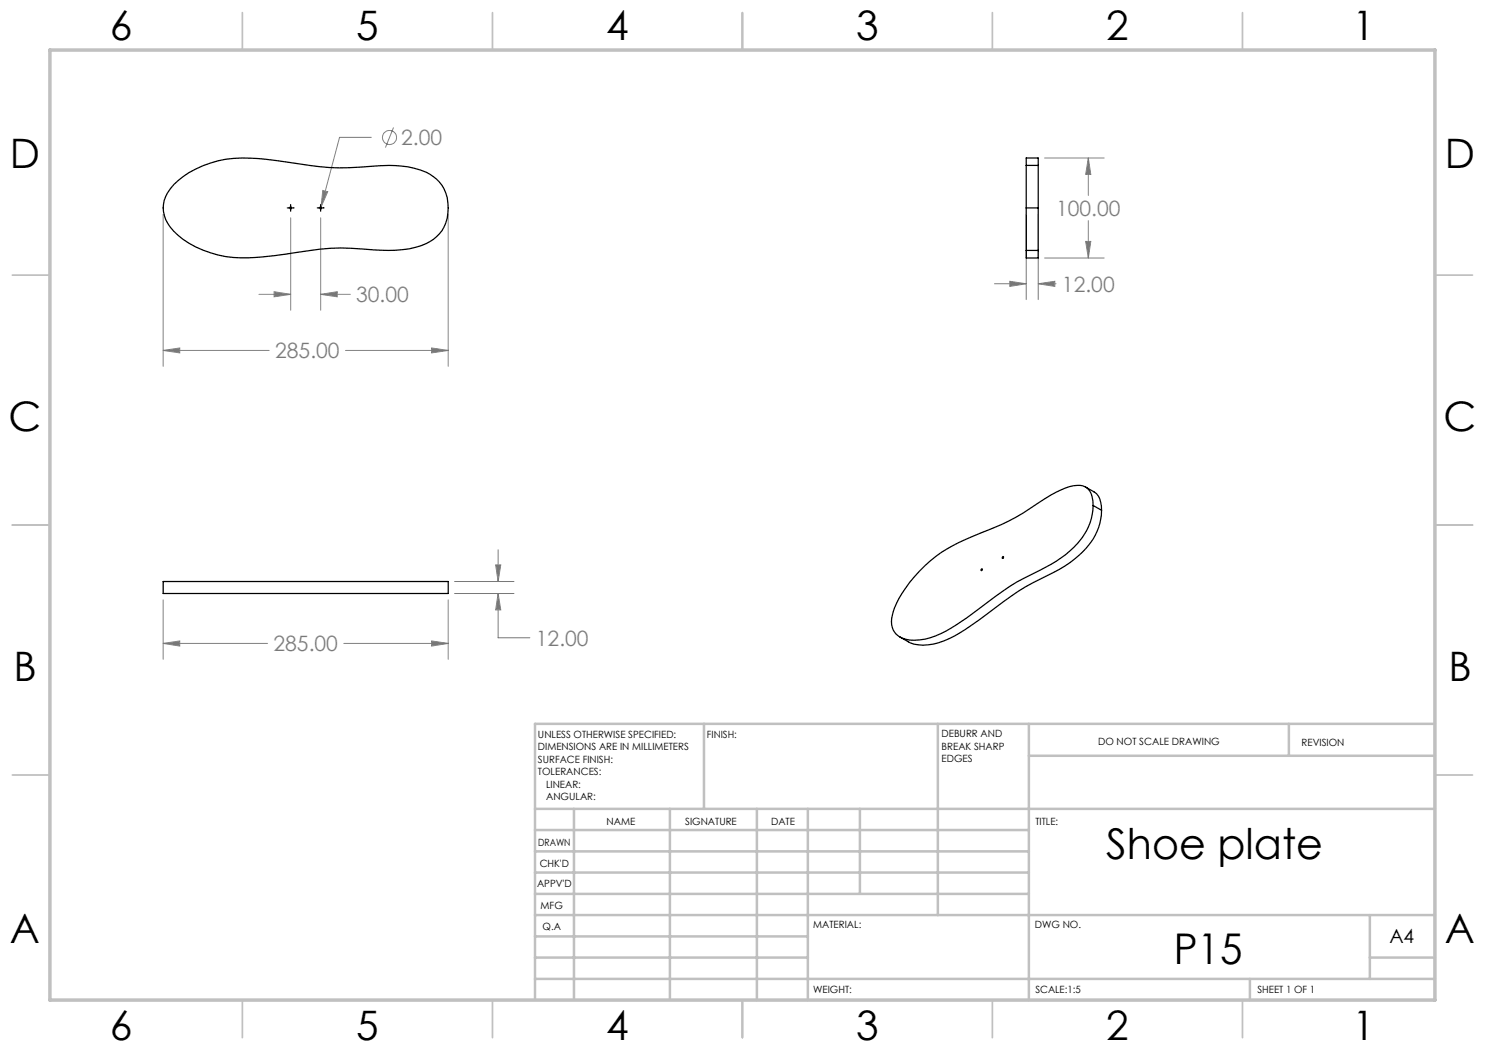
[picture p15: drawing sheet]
<svg xmlns="http://www.w3.org/2000/svg" width="297mm" height="210mm" viewBox="0 0 297 210" stroke-linecap="round" stroke-linejoin="round" font-family="sans-serif">
<defs><g id="words">
<g font-size="8.5">
<text x="221.2" y="171.8">Shoe plate</text>
<text x="234.7" y="192.7">P15</text>
</g>
<g font-size="8.1">
<text x="22" y="8">6</text>
<text x="71.2" y="8">5</text>
<text x="121.2" y="8">4</text>
<text x="171.3" y="8">3</text>
<text x="221.3" y="8">2</text>
<text x="270.5" y="8">1</text>
<text x="2" y="33.6">D</text>
<text x="289" y="33.6">D</text>
<text x="1.7" y="86.1">C</text>
<text x="288.7" y="86.1">C</text>
<text x="2.7" y="136.1">B</text>
<text x="289.7" y="136.1">B</text>
<text x="2" y="188.6">A</text>
<text x="289" y="188.6">A</text>
<text x="22" y="208">6</text>
<text x="71.2" y="208">5</text>
<text x="121.2" y="208">4</text>
<text x="171.3" y="208">3</text>
<text x="221.3" y="208">2</text>
<text x="270.5" y="208">1</text>
</g>
<g font-size="4.2" fill="#808080">
<text x="80.2" y="29">2.00</text>
<text x="211.2" y="43.2">100.00</text>
<text x="212.4" y="58.3">12.00</text>
<text x="71.2" y="60.4">30.00</text>
<text x="55" y="71.7">285.00</text>
<text x="54.7" y="130.3">285.00</text>
<text x="107.2" y="129.1">12.00</text>
</g>
<text font-size="3.9" x="277.9" y="188.5">A4</text>
<g font-size="2">
<text x="107.6" y="147.6">UNLESS OTHERWISE SPECIFIED:</text>
<text x="141.4" y="147.6">FINISH:</text>
<text x="188.3" y="147.5">DEBURR AND</text>
<text x="188.3" y="150">BREAK SHARP</text>
<text x="219.6" y="149">DO NOT SCALE DRAWING</text>
<text x="260.3" y="149.2">REVISION</text>
<text x="107.6" y="150.1">DIMENSIONS ARE IN MILLIMETERS</text>
<text x="107.6" y="152.6">SURFACE FINISH:</text>
<text x="107.6" y="155.1">TOLERANCES:</text>
<text x="188.3" y="152.5">EDGES</text>
<text x="109.2" y="157.6">LINEAR:</text>
<text x="109.2" y="160.1">ANGULAR:</text>
<text x="121.3" y="165">NAME</text>
<text x="137" y="164.9">SIGNATURE</text>
<text x="154.2" y="164.9">DATE</text>
<text x="207.1" y="164.9">TITLE:</text>
<text x="107.6" y="169.1">DRAWN</text>
<text x="107.9" y="173.3">CHK'D</text>
<text x="107.4" y="177.4">APPV'D</text>
<text x="108.1" y="181.8">MFG</text>
<text x="108.5" y="186">Q.A</text>
<text x="162.6" y="185.5">MATERIAL:</text>
<text x="207" y="185.5">DWG NO.</text>
<text x="162.6" y="198.5">WEIGHT:</text>
<text x="207.1" y="198.6">SCALE:1:5</text>
<text x="251.5" y="198.6">SHEET 1 OF 1</text>
</g>
</g></defs>
<g fill="none" stroke="#808080" stroke-width=".2">
<path d="M64.6 38.1l.9 .2-1.3 3.1zM74.3 27.5h-6.4l-3.7 13.9M78.7 25.5l-1.6 4M208.9 31.6h11.9M217.7 31.6l.5 3.3h-1.1zM217.7 31.6v7.5M32.6 42.9v30.4M51.8 58.9h6.3M54.8 58.3l3.3 .6-3.3 .5zM58.1 43.6v18.4M64.1 58.9l3.4-.6v1.1zM64.1 43.6v18.4"/>
<path d="M64.1 58.9h6M89.6 42.9v30.4M198.9 56.8h6.3M202 56.3l3.2 .5-3.2 .5zM205.2 42.9v17M207.6 56.8l3.4-.5v1zM207.6 42.9v17M207.6 56.8h3.6M208.9 51.6h11.9M217.1 48.3h1.1l-.5 3.3zM217.7 44.1v7.5M32.6 70.1l3.3-.5v1z"/>
<path d="M32.6 70.1h21.2M69.1 70.1h20.5M86.3 69.6l3.3 .5-3.3 .5zM32.6 120v11.9M89.6 120v11.9M90.9 116.3h11.9M90.9 118.7h11.9M99.1 113h1.1l-.6 3.3zM99.6 118.7l.6 3.3h-1.1zM99.6 118.7v8.9h6.4M99.6 110v6.3M32.6 128.7l3.3-.5v1z"/>
<path d="M32.6 128.7h20.9M68.8 128.7h20.8M86.3 128.2l3.3 .5-3.3 .5z"/>
<circle cx="77.9" cy="27.5" r="1.41"/>
</g>
<path d="M57.4 41.6h1.4M58.1 40.9v1.4M63.4 41.6h1.4M64.1 40.9v1.4" fill="none" stroke="#000" stroke-width=".2"/>
<g fill="none" stroke="#c0c0c0" stroke-width=".35">
<path d="M48.5 2.5v7.5M98.5 2.5v7.5M148.5 2.5v7.5M198.5 2.5v7.5M248.5 2.5v7.5M2.5 55h7.5M287 55h7.5M2.5 105h7.5M287 105h7.5M2.5 155h7.5M287 155h7.5M48.5 200v7.5"/>
<path d="M98.5 200v7.5M148.5 200v7.5M198.5 200v7.5M248.5 200v7.5"/>
</g>
<g fill="none" stroke="#c0c0c0" stroke-width=".5">
<path d="M140.8 144.8v17M187.6 144.8v38.2M205.8 144.8v55.2M205.8 151.2h81.2M257.8 144.8v6.4M287 144.8h-180v55.2M107 161.8h180M107 178.8h98.8M107 174.5h98.8M107 170.3h98.8M107 166h98.8M114.8 161.8v38.2"/>
<path d="M134 161.8v38.2M151.4 161.8v38.2M161.6 161.8v38.2M172 161.8v17M107 195.8h180M107 191.5h54.6M107 187.3h54.6M107 183h180M250 195.8v4.2M274 191.5h13M274 183v12.8"/>
</g>
<path d="M10 10h277v190h-277z" fill="none" stroke="#c0c0c0" stroke-width=".7"/>
<path d="M64.6 38.1l-.4 3.3 1.3-3.1zM54.8 58.3l3.3 .6-3.3 .5zM64.1 58.9l3.4-.6v1.1zM32.6 70.1l3.3-.5v1zM86.3 69.6l3.3 .5-3.3 .5zM99.1 113h1.1l-.6 3.3zM99.6 118.7l.6 3.3h-1.1zM32.6 128.7l3.3-.5v1zM86.3 128.2l3.3 .5-3.3 .5zM217.7 31.6l.5 3.3h-1.1zM217.1 48.3h1.1l-.5 3.3zM202 56.3l3.2 .5-3.2 .5zM207.6 56.8l3.4-.5v1z" fill="#808080"/>
<g fill="none" stroke="#000" stroke-width=".25">
<path d="M34.8 36.9a20.8 20.8 0 0 1 16.8-5.2l6 .7a56 56 0 0 0 18.2 .8 18.2 18.2 0 0 1 10.2 1.6 8 8 0 0 1 1.8 12 10.5 10.5 0 0 1-7.1 3.1l-3 .2-2.9-.1a52.5 52.5 0 0 0-17.4 .8 43.7 43.7 0 0 1-12.2 .5 18.2 18.2 0 0 1-11.2-6 6.1 6.1 0 0 1 .8-8.4zM205.2 33v-1.4h2.4v1.4M205.2 50.1v1.5M205.2 41.6v8.5M205.2 41.6v-8.5h2.4v8.5M205.2 50.1h2.4M205.2 51.6h2.4M205.2 41.6h2.4M207.6 50.1v1.5M207.6 41.6v8.5M217.1 97.4a5.1 5.1 0 0 1 2.6 1.9 6 6 0 0 1 .6 2.8M32.6 116.3h57v2.4h-57z"/>
<path d="M183.9 114.2a30.5 30.5 0 0 1 12.1-7.5 49 49 0 0 0 12.8-6.9 13.1 13.1 0 0 1 7.2-2.7 2.94 2.94 0 0 1 2.6 3.1 11.8 11.8 0 0 1-4.7 10 37 37 0 0 1-8.9 5.4 72.2 72.2 0 0 0-10.8 7.4 27.4 27.4 0 0 1-9.2 4.8 6.4 6.4 0 0 1-5.8-.9 4.2 4.2 0 0 1-.6-4.6 22.4 22.4 0 0 1 5.3-8.1zM196.3 113.8a.15 .15 0 0 1 .1 .2 .15 .15 0 0 1-.2 0zM200.5 111.4h.2l-.2 .3zM218.6 101.1l1.7 1M220.3 102.1a12.4 12.4 0 0 1-5.5 9.8l-2.9 2a63.9 63.9 0 0 0-12.8 7.6 51.3 51.3 0 0 1-10.3 6.7 8.6 8.6 0 0 1-8.8-.8"/>
<circle cx="58.1" cy="41.6" r=".2"/>
<circle cx="64.1" cy="41.6" r=".2"/>
</g>
<use href="#words"/>
</svg>
